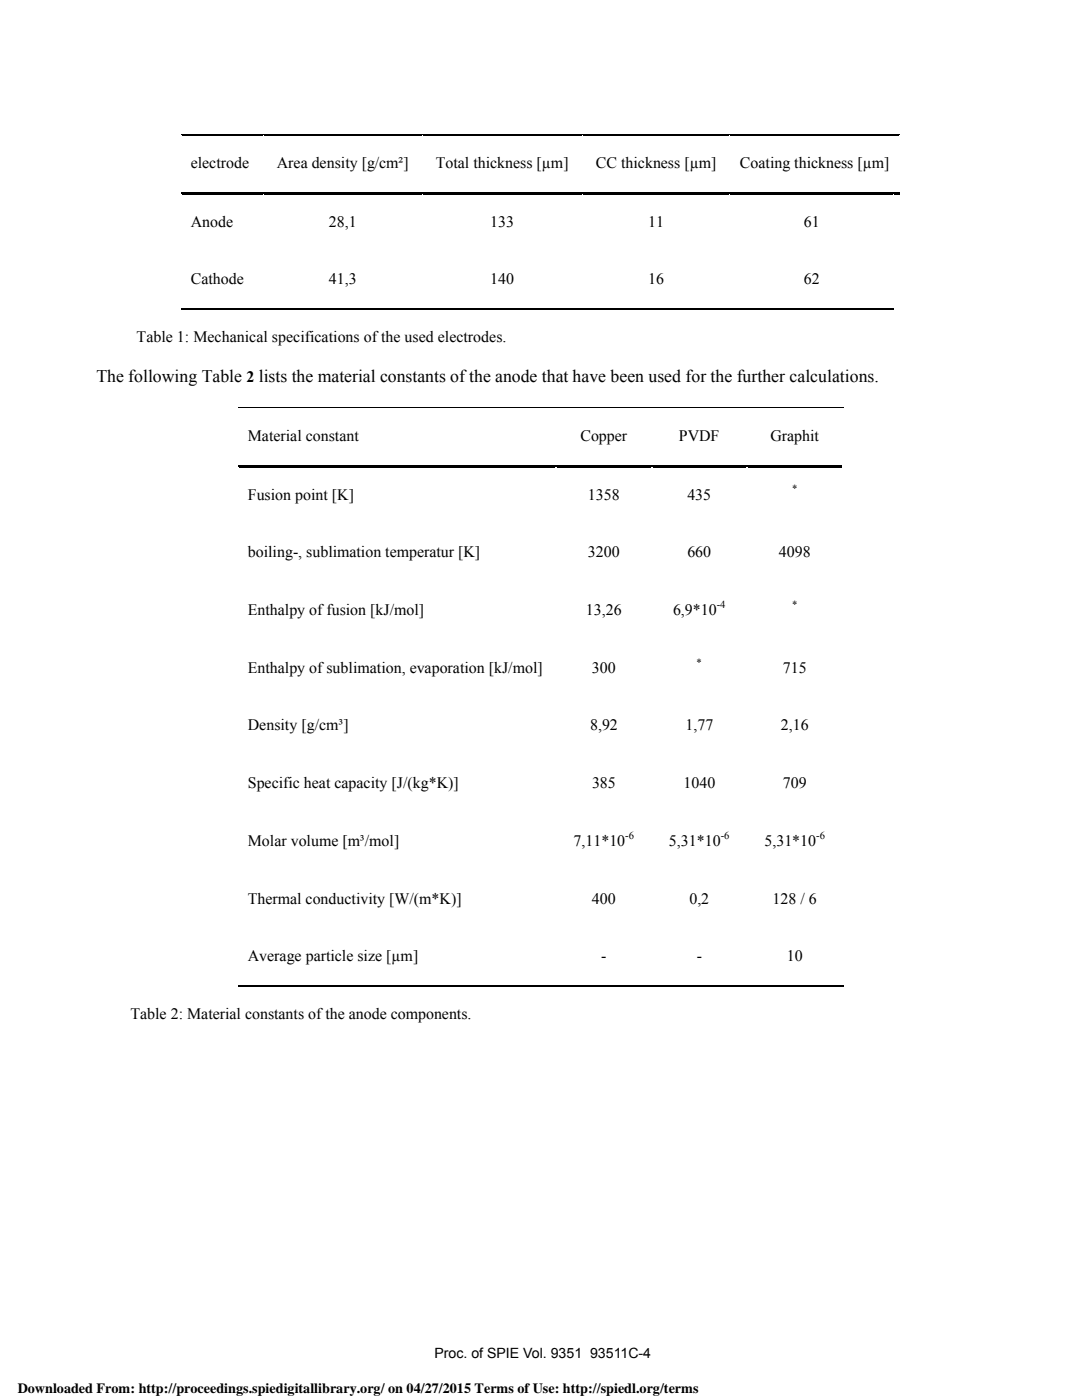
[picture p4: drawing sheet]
<svg xmlns="http://www.w3.org/2000/svg" width="216mm" height="279mm" viewBox="0 0 216 279" stroke-linecap="round" stroke-linejoin="round" font-family="sans-serif">
<defs><g id="words">
<text font-size="3.5" x="19.2" y="76.3">The following Table 2 lists the material constants ofthe anode that have been used for the further calculations.</text>
<g font-size="3.2">
<text x="38.1" y="33.5">electrode</text>
<text x="55.2" y="33.5">Area density [g/cm²]</text>
<text x="87" y="33.5">Total thickness [µm]</text>
<text x="118.9" y="33.5">CC thickness [µm]</text>
<text x="147.6" y="33.5">Coating thickness [µm]</text>
<text x="38.1" y="45.2">Anode</text>
<text x="65.6" y="45.2">28,1</text>
<text x="97.8" y="45.2">133</text>
<text x="129.3" y="45.2">11</text>
<text x="160.4" y="45.2">61</text>
<text x="38.1" y="56.7">Cathode</text>
<text x="65.6" y="56.7">41,3</text>
<text x="97.8" y="56.7">140</text>
<text x="129.4" y="56.7">16</text>
<text x="160.4" y="56.7">62</text>
<text x="27.3" y="68.2">Table 1: Mechanical specifications ofthe used electrodes.</text>
<text x="49.5" y="87.9">Material constant</text>
<text x="115.8" y="87.9">Copper</text>
<text x="135.5" y="87.9">PVDF</text>
<text x="153.7" y="87.9">Graphit</text>
<text x="49.5" y="99.7">Fusion point [K]</text>
<text x="117.3" y="99.7">1358</text>
<text x="137.2" y="99.7">435</text>
<text x="49.5" y="111.2">boiling-, sublimation temperatur [K]</text>
<text x="117.3" y="111.2">3200</text>
<text x="137.2" y="111.2">660</text>
<text x="155.4" y="111.2">4098</text>
<text x="49.5" y="122.7">Enthalpy of fusion [kJ/mol]</text>
<text x="116.9" y="122.7">13,26</text>
<text x="134.3" y="122.7">6,9*10</text>
<text x="49.5" y="134.3">Enthalpy of sublimation, evaporation [kJ/mol]</text>
<text x="118.1" y="134.3">300</text>
<text x="156.2" y="134.3">715</text>
<text x="49.5" y="145.8">Density [g/cm³]</text>
<text x="117.7" y="145.8">8,92</text>
<text x="136.8" y="145.8">1,77</text>
<text x="155.8" y="145.8">2,16</text>
<text x="49.5" y="157.3">Specific heat capacity [J/(kg*K)]</text>
<text x="118.1" y="157.3">385</text>
<text x="136.4" y="157.3">1040</text>
<text x="156.2" y="157.3">709</text>
<text x="49.5" y="168.8">Molar volume [m³/mol]</text>
<text x="114.4" y="168.8">7,11*10</text>
<text x="133.5" y="168.8">5,31*10</text>
<text x="152.5" y="168.8">5,31*10</text>
<text x="49.5" y="180.3">Thermal conductivity [W/(m*K)]</text>
<text x="118.1" y="180.3">400</text>
<text x="137.6" y="180.3">0,2</text>
<text x="154.2" y="180.3">128 / 6</text>
<text x="49.5" y="191.8">Average particle size [µm]</text>
<text x="120" y="191.8">-</text>
<text x="139" y="191.8">-</text>
<text x="157" y="191.8">10</text>
<text x="26" y="203.4">Table 2: Material constants of the anode components.</text>
</g>
<g font-size="2.8">
<text x="86.7" y="270.9">Proc. of SPIE Vol. 9351 93511C-4</text>
<text x="3.5" y="278.1">Downloaded From: http://proceedings.spiedigitallibrary.org/ on 04/27/2015 Terms of Use: http://spiedl.org/terms</text>
</g>
<g font-size="2.1">
<text x="158.1" y="98.3">*</text>
<text x="143" y="121.3">-4</text>
<text x="158.1" y="121.3">*</text>
<text x="139" y="132.8">*</text>
<text x="124.8" y="167.4">-6</text>
<text x="143.8" y="167.4">-6</text>
<text x="162.9" y="167.4">-6</text>
</g>
</g></defs>
<path d="M36.1 26.9h16.3" fill="none" stroke="#000" stroke-width=".25"/>
<path d="M52.4 27.1h.2z" fill="#fff"/>
<path d="M52.4 26.9h31.8" fill="none" stroke="#000" stroke-width=".25"/>
<path d="M84.2 27.1h.2z" fill="#fff"/>
<path d="M84.2 26.9h31.9" fill="none" stroke="#000" stroke-width=".25"/>
<path d="M116.1 27.1h.2z" fill="#fff"/>
<path d="M116.1 26.9h29.5" fill="none" stroke="#000" stroke-width=".25"/>
<path d="M145.6 27.1h.1z" fill="#fff"/>
<path d="M145.6 26.9h33.8" fill="none" stroke="#000" stroke-width=".25"/>
<path d="M179.4 27.1h.2z" fill="#fff"/>
<path d="M179.4 26.8h.2v.3h-.2z" fill="#000"/>
<g fill="#fff">
<path d="M36.1 27.1h.1v11.2h-.1z"/>
<path d="M52.4 27.1h.2v11.2h-.2z"/>
<path d="M84.2 27.1h.2v11.2h-.2z"/>
<path d="M116.1 27.1h.2v11.2h-.2z"/>
<path d="M145.6 27.1h.1v11.2h-.1z"/>
<path d="M179.4 27.1h.2v11.2h-.2z"/>
<path d="M36.1 38.3h.1v.6h-.1z"/>
</g>
<path d="M36.2 38.3h142.6v.6h-142.6zM178.4 38.3h1.2v.6h-1.2z" fill="#000"/>
<g fill="#fff">
<path d="M36.1 38.9h.1v11.2h-.1z"/>
<path d="M52.4 38.9h.2v11.2h-.2z"/>
<path d="M84.2 38.9h.2v11.2h-.2z"/>
<path d="M116.1 38.9h.2v11.2h-.2z"/>
<path d="M145.6 38.9h.1v11.2h-.1z"/>
<path d="M178.3 38.9h.1v11.2h-.1z"/>
<path d="M36.1 50.1h142.3v.2h-142.3z"/>
<path d="M36.1 50.3h.1v11.2h-.1z"/>
</g>
<path d="M36.1 61.7h16.3" fill="none" stroke="#000" stroke-width=".25"/>
<path d="M52.4 50.3h.2v11.2h-.2z" fill="#fff"/>
<path d="M52.4 61.7h31.8" fill="none" stroke="#000" stroke-width=".25"/>
<path d="M84.2 50.3h.2v11.2h-.2z" fill="#fff"/>
<path d="M84.2 61.7h31.9" fill="none" stroke="#000" stroke-width=".25"/>
<path d="M116.1 50.3h.2v11.2h-.2z" fill="#fff"/>
<path d="M116.1 61.7h29.5" fill="none" stroke="#000" stroke-width=".25"/>
<path d="M145.6 50.3h.1v11.2h-.1z" fill="#fff"/>
<path d="M145.6 61.7h32.7" fill="none" stroke="#000" stroke-width=".25"/>
<path d="M178.3 50.3h.1v11.2h-.1z" fill="#fff"/>
<path d="M178.3 61.5h.1v.3h-.1z" fill="#000"/>
<g fill="#fff">
<path d="M47.7 81.5h63.1v11.3h-63.1z"/>
<path d="M49.5 81.5h59.6v11.3h-59.6z"/>
<path d="M111.1 81.5h18.8v11.3h-18.8z"/>
<path d="M112.9 81.5h15.2v11.3h-15.2z"/>
<path d="M130.1 81.5h18.8v11.3h-18.8z"/>
<path d="M131.9 81.5h15.3v11.3h-15.3z"/>
<path d="M149.2 81.5h18.8v11.3h-18.8z"/>
<path d="M151 81.5h15.2v11.3h-15.2z"/>
<path d="M47.4 81.3h.3v.2h-.3z"/>
</g>
<path d="M47.4 81.4h63.4" fill="none" stroke="#000" stroke-width=".25"/>
<path d="M47.7 81.5h63.4z" fill="#fff"/>
<path d="M110.8 81.3h.3v.2h-.3z" fill="#000"/>
<path d="M111.1 81.4h18.8" fill="none" stroke="#000" stroke-width=".25"/>
<g fill="#fff">
<path d="M111.1 81.5h18.8z"/>
<path d="M129.9 81.5h.2z"/>
</g>
<path d="M129.9 81.4h19" fill="none" stroke="#000" stroke-width=".25"/>
<path d="M130.1 81.5h19.1z" fill="#fff"/>
<path d="M148.9 81.4h19.1" fill="none" stroke="#000" stroke-width=".25"/>
<g fill="#fff">
<path d="M149.2 81.5h18.8z"/>
<path d="M168 81.3h.2v.2h-.2z"/>
</g>
<path d="M168 81.3h.2v.2h-.2z" fill="#000"/>
<g fill="#fff">
<path d="M47.4 81.5h.3v11.3h-.3z"/>
<path d="M110.8 81.5h.3v11.3h-.3z"/>
<path d="M129.9 81.5h.2v11.3h-.2z"/>
<path d="M148.9 81.5h.3v11.3h-.3z"/>
<path d="M168 81.5h.2v11.3h-.2z"/>
<path d="M47.7 93.3h63.1v11.3h-63.1z"/>
<path d="M49.5 93.3h59.6v11.3h-59.6z"/>
<path d="M47.4 92.8h.3v.5h-.3z"/>
</g>
<path d="M47.7 92.8h120.3v.5h-120.3z" fill="#000"/>
<g fill="#fff">
<path d="M168 92.8h.2v.5h-.2z"/>
<path d="M47.4 93.3h.3v11.3h-.3z"/>
<path d="M110.8 93.3h.3v11.3h-.3z"/>
<path d="M129.9 93.3h.2v11.3h-.2z"/>
<path d="M148.9 93.3h.3v11.3h-.3z"/>
<path d="M168 93.3h.2v11.3h-.2z"/>
<path d="M47.7 104.8h63.1v11.3h-63.1z"/>
<path d="M49.5 104.8h59.6v11.3h-59.6z"/>
<path d="M47.4 104.6h.3v.2h-.3z"/>
<path d="M47.7 104.6h63.4v.2h-63.4z"/>
<path d="M111.1 104.6h18.8v.2h-18.8z"/>
<path d="M129.9 104.6h.2v.2h-.2z"/>
<path d="M130.1 104.6h18.8v.2h-18.8z"/>
<path d="M148.9 104.6h.3v.2h-.3z"/>
<path d="M149.2 104.6h18.8v.2h-18.8z"/>
<path d="M168 104.6h.2v.2h-.2z"/>
<path d="M47.4 104.8h.3v11.3h-.3z"/>
<path d="M110.8 104.8h.3v11.3h-.3z"/>
<path d="M129.9 104.8h.2v11.3h-.2z"/>
<path d="M148.9 104.8h.3v11.3h-.3z"/>
<path d="M168 104.8h.2v11.3h-.2z"/>
<path d="M47.7 116.3h63.1v11.3h-63.1z"/>
<path d="M49.5 116.3h59.6v11.3h-59.6z"/>
<path d="M47.4 116.1h.3v.2h-.3z"/>
<path d="M47.7 116.1h63.4v.2h-63.4z"/>
<path d="M111.1 116.1h18.8v.2h-18.8z"/>
<path d="M129.9 116.1h.2v.2h-.2z"/>
<path d="M130.1 116.1h18.8v.2h-18.8z"/>
<path d="M148.9 116.1h.3v.2h-.3z"/>
<path d="M149.2 116.1h18.8v.2h-18.8z"/>
<path d="M168 116.1h.2v.2h-.2z"/>
<path d="M47.4 116.3h.3v11.3h-.3z"/>
<path d="M110.8 116.3h.3v11.3h-.3z"/>
<path d="M129.9 116.3h.2v11.3h-.2z"/>
<path d="M148.9 116.3h.3v11.3h-.3z"/>
<path d="M168 116.3h.2v11.3h-.2z"/>
<path d="M47.7 127.9h63.1v11.2h-63.1z"/>
<path d="M49.5 127.9h59.6v11.2h-59.6z"/>
<path d="M47.4 127.6h63.7v.3h-63.7z"/>
<path d="M111.1 127.6h18.8v.2h-18.8z"/>
<path d="M129.9 127.6h.2v.3h-.2z"/>
<path d="M130.1 127.6h18.8v.2h-18.8z"/>
<path d="M148.9 127.6h.3v.3h-.3z"/>
<path d="M149.2 127.6h18.8v.2h-18.8z"/>
<path d="M168 127.6h.2v.3h-.2z"/>
<path d="M47.4 127.9h.3v11.2h-.3z"/>
<path d="M110.8 127.9h.3v11.2h-.3z"/>
<path d="M129.9 127.9h.2v11.2h-.2z"/>
<path d="M148.9 127.9h.3v11.2h-.3z"/>
<path d="M168 127.9h.2v11.2h-.2z"/>
<path d="M47.7 139.4h63.1v11.2h-63.1z"/>
<path d="M49.5 139.4h59.6v11.2h-59.6z"/>
<path d="M47.4 139.1h63.7v.3h-63.7z"/>
<path d="M111.1 139.1h18.8v.3h-18.8z"/>
<path d="M129.9 139.1h.2v.3h-.2z"/>
<path d="M130.1 139.1h18.8v.3h-18.8z"/>
<path d="M148.9 139.1h.3v.3h-.3z"/>
<path d="M149.2 139.1h18.8v.3h-18.8z"/>
<path d="M168 139.1h.2v.3h-.2z"/>
<path d="M47.4 139.4h.3v11.2h-.3z"/>
<path d="M110.8 139.4h.3v11.2h-.3z"/>
<path d="M129.9 139.4h.2v11.2h-.2z"/>
<path d="M148.9 139.4h.3v11.2h-.3z"/>
<path d="M168 139.4h.2v11.2h-.2z"/>
<path d="M47.7 150.9h63.1v11.3h-63.1z"/>
<path d="M49.5 150.9h59.6v11.3h-59.6z"/>
<path d="M47.4 150.6h63.7v.3h-63.7z"/>
<path d="M111.1 150.6h18.8v.3h-18.8z"/>
<path d="M129.9 150.6h.2v.3h-.2z"/>
<path d="M130.1 150.6h18.8v.3h-18.8z"/>
<path d="M148.9 150.6h.3v.3h-.3z"/>
<path d="M149.2 150.6h18.8v.3h-18.8z"/>
<path d="M168 150.6h.2v.3h-.2z"/>
<path d="M47.4 150.9h.3v11.3h-.3z"/>
<path d="M110.8 150.9h.3v11.3h-.3z"/>
<path d="M129.9 150.9h.2v11.3h-.2z"/>
<path d="M148.9 150.9h.3v11.3h-.3z"/>
<path d="M168 150.9h.2v11.3h-.2z"/>
<path d="M47.7 162.4h63.1v11.3h-63.1z"/>
<path d="M49.5 162.4h59.6v11.3h-59.6z"/>
<path d="M47.4 162.2h63.7v.2h-63.7z"/>
<path d="M111.1 162.2h18.8v.2h-18.8z"/>
<path d="M129.9 162.2h.2v.2h-.2z"/>
<path d="M130.1 162.2h18.8v.2h-18.8z"/>
<path d="M148.9 162.2h.3v.2h-.3z"/>
<path d="M149.2 162.2h18.8v.2h-18.8z"/>
<path d="M168 162.2h.2v.2h-.2z"/>
<path d="M47.4 162.4h.3v11.3h-.3z"/>
<path d="M110.8 162.4h.3v11.3h-.3z"/>
<path d="M129.9 162.4h.2v11.3h-.2z"/>
<path d="M148.9 162.4h.3v11.3h-.3z"/>
<path d="M168 162.4h.2v11.3h-.2z"/>
<path d="M47.7 173.9h63.1v11.3h-63.1z"/>
<path d="M49.5 173.9h59.6v11.3h-59.6z"/>
<path d="M47.4 173.7h63.7v.2h-63.7z"/>
<path d="M111.1 173.7h18.8v.2h-18.8z"/>
<path d="M129.9 173.7h.2v.2h-.2z"/>
<path d="M130.1 173.7h18.8v.2h-18.8z"/>
<path d="M148.9 173.7h.3v.2h-.3z"/>
<path d="M149.2 173.7h18.8v.2h-18.8z"/>
<path d="M168 173.7h.2v.2h-.2z"/>
<path d="M47.4 173.9h.3v11.3h-.3z"/>
<path d="M110.8 173.9h.3v11.3h-.3z"/>
<path d="M129.9 173.9h.2v11.3h-.2z"/>
<path d="M148.9 173.9h.3v11.3h-.3z"/>
<path d="M168 173.9h.2v11.3h-.2z"/>
<path d="M47.7 185.5h63.1v11.2h-63.1z"/>
<path d="M49.5 185.5h59.6v11.2h-59.6z"/>
<path d="M47.4 185.2h63.7v.3h-63.7z"/>
<path d="M111.1 185.2h18.8v.2h-18.8z"/>
<path d="M129.9 185.2h.2v.3h-.2z"/>
<path d="M130.1 185.2h18.8v.2h-18.8z"/>
<path d="M148.9 185.2h.3v.3h-.3z"/>
<path d="M149.2 185.2h18.8v.2h-18.8z"/>
<path d="M168 185.2h.2v.3h-.2z"/>
<path d="M47.4 185.5h.3v11.5h-.3z"/>
</g>
<path d="M47.4 196.8h63.4" fill="none" stroke="#000" stroke-width=".25"/>
<path d="M110.8 185.5h.3v11.2h-.3z" fill="#fff"/>
<path d="M110.8 196.7h.3v.3h-.3z" fill="#000"/>
<path d="M111.1 196.8h18.8" fill="none" stroke="#000" stroke-width=".25"/>
<path d="M129.9 185.5h.2v11.2h-.2z" fill="#fff"/>
<path d="M129.9 196.8h19" fill="none" stroke="#000" stroke-width=".25"/>
<path d="M148.9 185.5h.3v11.2h-.3z" fill="#fff"/>
<path d="M148.9 196.8h19.1" fill="none" stroke="#000" stroke-width=".25"/>
<path d="M168 185.5h.2v11.5h-.2z" fill="#fff"/>
<path d="M168 196.7h.2v.3h-.2z" fill="#000"/>
<g fill="#fff">
<path d="M3.5 275.9v2.8z" fill-rule="evenodd"/>
<path d="M3.5 275.9h135.9v2.8h-135.9z" fill-rule="evenodd"/>
</g>
<use href="#words"/>
</svg>
